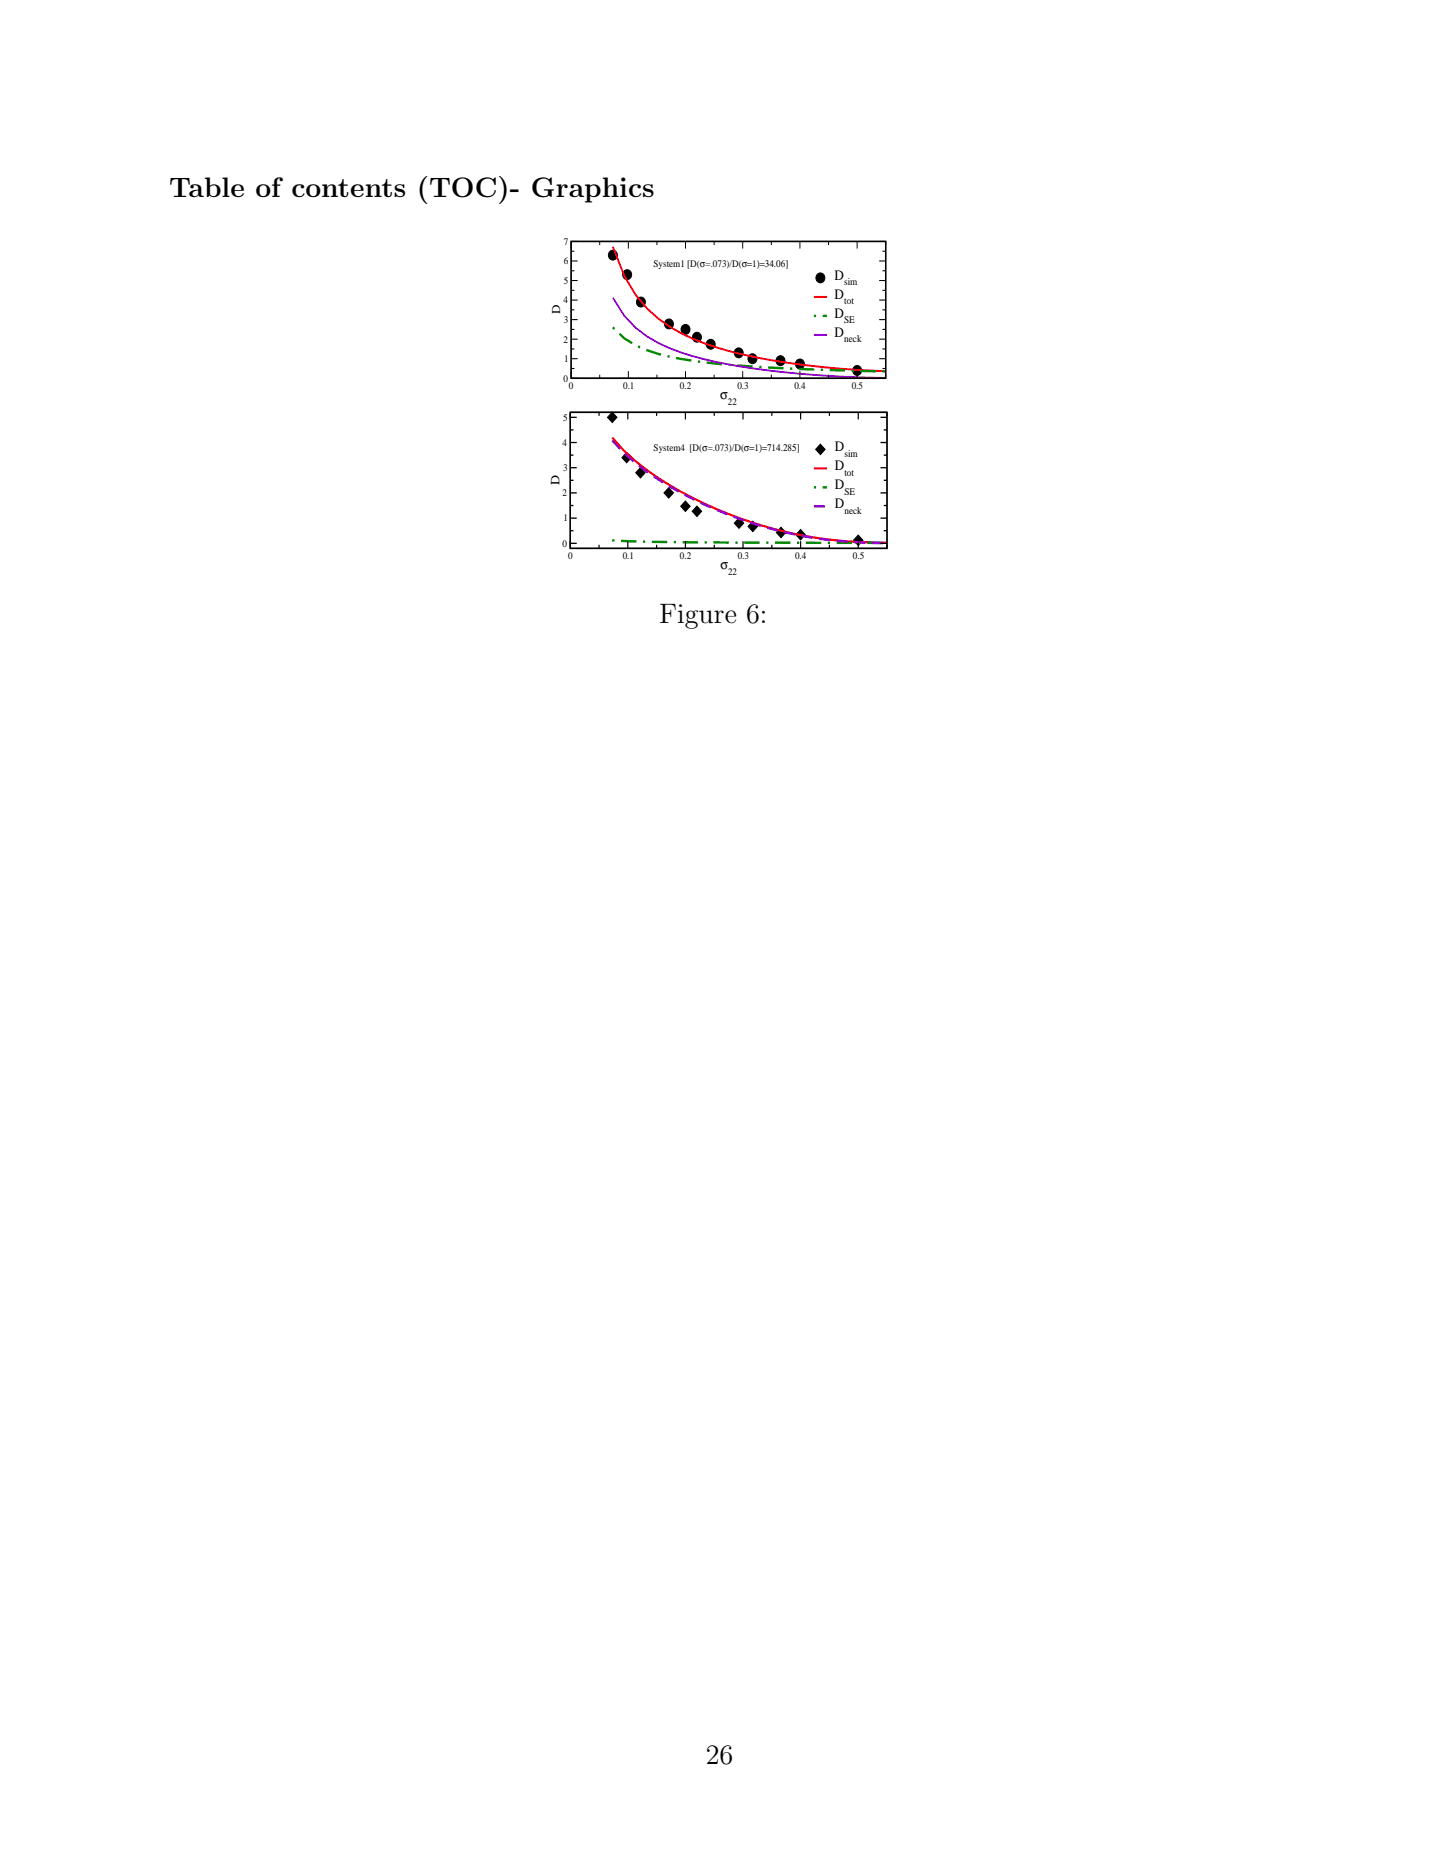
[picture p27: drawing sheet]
<svg xmlns="http://www.w3.org/2000/svg" width="216mm" height="279mm" viewBox="0 0 216 279" stroke-linecap="round" stroke-linejoin="round" font-family="sans-serif">
<defs><g id="words">
<g font-size="4.2">
<text x="25.4" y="29.6">Table of contents (TOC)- Graphics</text>
<text x="98.9" y="93.5">Figure 6:</text>
<text x="105.9" y="264.5">26</text>
</g>
<g font-size="2.2">
<text x="125.2" y="41.9">D</text>
<text x="125.2" y="44.8">D</text>
<text x="125.2" y="47.7">D</text>
<text x="125.2" y="50.5">D</text>
<text x="125.3" y="67.7">D</text>
<text x="125.3" y="70.5">D</text>
<text x="125.3" y="73.4">D</text>
<text x="125.3" y="76.2">D</text>
</g>
<g font-size="2.1">
<text x="108.1" y="59.9">σ</text>
<text x="108.1" y="85.4">σ</text>
</g>
<text font-size="1.9" x="83.9" y="72.7" transform="rotate(-90 83.9 72.7)">D</text>
<text font-size="1.8" x="84.1" y="47.2" transform="rotate(-90 84.1 47.2)">D</text>
<g font-size="1.5">
<text x="84.6" y="39.6">6</text>
<text x="84.6" y="36.7">7</text>
<text x="98.1" y="40">System1 [D(σ=.073)/D(σ=1)=34.06]</text>
<text x="84.5" y="45.5">4</text>
<text x="84.6" y="42.6">5</text>
<text x="126.6" y="42.8">sim</text>
<text x="126.6" y="45.7">tot</text>
<text x="84.5" y="51.4">2</text>
<text x="84.6" y="48.4">3</text>
<text x="126.6" y="48.5">SE</text>
<text x="126.6" y="51.4">neck</text>
<text x="84.5" y="57.2">0</text>
<text x="84.7" y="54.3">1</text>
<text x="85.4" y="58.3">0</text>
<text x="93.5" y="58.3">0.1</text>
<text x="102" y="58.3">0.2</text>
<text x="110.6" y="58.3">0.3</text>
<text x="119.2" y="58.3">0.4</text>
<text x="127.8" y="58.3">0.5</text>
<text x="84.5" y="63.1">5</text>
<text x="109.2" y="60.7">22</text>
<text x="84.4" y="66.9">4</text>
<text x="84.5" y="70.6">3</text>
<text x="98.1" y="67.6">System4 [D(σ=.073)/D(σ=1)=714.285]</text>
<text x="126.7" y="68.5">sim</text>
<text x="126.7" y="71.4">tot</text>
<text x="84.4" y="74.4">2</text>
<text x="126.7" y="74.2">SE</text>
<text x="126.7" y="77.1">neck</text>
<text x="84.4" y="82">0</text>
<text x="84.5" y="78.2">1</text>
<text x="85.2" y="83.8">0</text>
<text x="93.4" y="83.8">0.1</text>
<text x="102" y="83.8">0.2</text>
<text x="110.7" y="83.8">0.3</text>
<text x="119.3" y="83.8">0.4</text>
<text x="128" y="83.8">0.5</text>
<text x="109.2" y="86.2">22</text>
</g>
</g></defs>
<g fill="#000">
<circle cx="91.9" cy="38.2" r=".7"/>
<circle cx="94.1" cy="41.2" r=".7"/>
<circle cx="96.1" cy="45.3" r=".7"/>
<circle cx="100.3" cy="48.6" r=".7"/>
<circle cx="102.8" cy="49.4" r=".7"/>
<circle cx="104.5" cy="50.6" r=".7"/>
<circle cx="106.6" cy="51.6" r=".7"/>
<circle cx="110.8" cy="52.9" r=".7"/>
<circle cx="112.9" cy="53.8" r=".7"/>
<circle cx="117.1" cy="54.1" r=".7"/>
<circle cx="120" cy="54.6" r=".7"/>
<circle cx="128.6" cy="55.5" r=".7"/>
</g>
<g fill="none" stroke="#000" stroke-width=".15">
<path d="M85.7 36.2h47.2v20.5h-47.2zM85.7 37.7h.5M85.7 39.1h1M90 36.2v.5M94.3 36.2v1.1M98.6 36.2v.5M102.8 36.2v1.1M107.1 36.2v.5M111.4 36.2v1.1M115.7 36.2v.5M120 36.2v1.1M124.3 36.2v.5"/>
<path d="M128.6 36.2v1.1M131.9 39.1h1M132.4 37.7h.5M85.7 55.3h.5M85.7 52.3h.5M85.7 49.4h.5M85.7 46.5h.5M85.7 43.5h.5M85.7 40.6h.5M85.7 53.8h1M85.7 50.9h1M85.7 47.9h1"/>
<path d="M85.7 45h1M85.7 42.1h1M90 56.2v.5M94.3 55.7v1M98.6 56.2v.5M102.8 55.7v1M107.1 56.2v.5M111.4 55.7v1M115.7 56.2v.5M120 55.7v1M124.3 56.2v.5M128.6 55.7v1"/>
<path d="M131.9 53.8h1M131.9 50.9h1M131.9 47.9h1M131.9 45h1M131.9 42.1h1M132.4 55.3h.5M132.4 52.3h.5M132.4 49.4h.5M132.4 46.5h.5M132.4 43.5h.5M132.4 40.6h.5"/>
<circle cx="91.9" cy="38.2" r=".7"/>
<circle cx="94.1" cy="41.2" r=".7"/>
<circle cx="96.1" cy="45.3" r=".7"/>
<circle cx="100.3" cy="48.6" r=".7"/>
<circle cx="102.8" cy="49.4" r=".7"/>
<circle cx="104.5" cy="50.6" r=".7"/>
<circle cx="106.6" cy="51.6" r=".7"/>
<circle cx="110.8" cy="52.9" r=".7"/>
<circle cx="112.9" cy="53.8" r=".7"/>
<circle cx="117.1" cy="54.1" r=".7"/>
<circle cx="120" cy="54.6" r=".7"/>
<circle cx="128.6" cy="55.5" r=".7"/>
</g>
<path d="M92 37l1.7 4.4a19.2 19.2 0 0 0 10.3 9.4 68.5 68.5 0 0 0 18.8 4.2l5.2 .4 4.9 .3" fill="none" stroke="#f00" stroke-width=".27"/>
<path d="M92 49.1a13.1 13.1 0 0 0 6.8 4 80.8 80.8 0 0 0 15.5 2l6.8 .3 11.8 .3" fill="none" stroke="#008b00" stroke-width=".34" stroke-dasharray=".3 1 2.4 1" stroke-linecap="butt"/>
<path d="M92 44.6a16.6 16.6 0 0 0 10.3 8.3 84.3 84.3 0 0 0 18.8 3.2l5.2 .4 6.6 .2" fill="none" stroke="#9400d3" stroke-width=".27"/>
<path d="M85.7 36.2h47.2v20.5h-47.2z" fill="none" stroke="#000" stroke-width=".23"/>
<path d="M121.5 40h8.3v11.9h-8.3z" fill="#fff"/>
<g fill="#000">
<path d="M91.9 61.8l.7 .8-.7 .8-.8-.8zM94 67.9l.7 .7-.7 .8-.7-.8zM96.1 70.1l.7 .8-.7 .8-.7-.8zM100.3 73.1l.7 .8-.7 .8-.7-.8zM102.8 75.1l.7 .8-.7 .8-.7-.8zM104.6 75.9l.7 .8-.7 .8-.7-.8zM110.9 77.7l.7 .8-.7 .7-.7-.7zM112.9 78.2l.8 .7-.8 .8-.7-.8zM117.2 79.1l.7 .8-.7 .7-.7-.7zM120.1 79.4l.7 .8-.7 .8-.7-.8zM128.8 80.2l.7 .8-.7 .8-.7-.8z"/>
<circle cx="123.1" cy="41.7" r=".7"/>
</g>
<g fill="none" stroke="#000" stroke-width=".15">
<path d="M85.6 61.8h47.5v20.4h-47.5zM91.9 61.8l.7 .8-.7 .8-.8-.8zM94 67.9l.7 .7-.7 .8-.7-.8zM96.1 70.1l.7 .8-.7 .8-.7-.8zM100.3 73.1l.7 .8-.7 .8-.7-.8zM102.8 75.1l.7 .8-.7 .8-.7-.8zM104.6 75.9l.7 .8-.7 .8-.7-.8zM110.9 77.7l.7 .8-.7 .7-.7-.7zM112.9 78.2l.8 .7-.8 .8-.7-.8zM117.2 79.1l.7 .8-.7 .7-.7-.7zM120.1 79.4l.7 .8-.7 .8-.7-.8zM128.8 80.2l.7 .8-.7 .8-.7-.8z"/>
<circle cx="123.1" cy="41.7" r=".7"/>
</g>
<path d="M122.1 44.5h2" fill="none" stroke="#f00" stroke-width=".27"/>
<path d="M122.1 47.4h2M91.9 81a1150.7 1150.7 0 0 0 36.3 .4h4.9" fill="none" stroke="#008b00" stroke-width=".34" stroke-dasharray=".3 1 2.4 1" stroke-linecap="butt"/>
<path d="M122.1 50.2h2" fill="none" stroke="#9400d3" stroke-width=".27"/>
<path d="M91.9 65.6a36.7 36.7 0 0 0 12.1 9.1 62.1 62.1 0 0 0 29.1 6.7" fill="none" stroke="#f00" stroke-width=".31"/>
<path d="M91.9 66.1a38.3 38.3 0 0 0 12.1 8.7 62.7 62.7 0 0 0 29.1 6.7" fill="none" stroke="#9400d3" stroke-width=".34" stroke-dasharray="1.7 1" stroke-linecap="butt"/>
<g fill="none" stroke="#000" stroke-width=".19">
<path d="M85.6 61.8v1.1M85.6 79.6h.4M85.6 75.8h.4M85.6 72h.4M85.6 68.3h.4M85.6 64.5h.4M85.6 77.7h.9M85.6 73.9h.9M85.6 70.1h.9M85.6 66.4h.9M85.6 62.6h.9M89.9 61.8v.6"/>
<path d="M94.2 61.8v1.1M98.5 61.8v.6M102.8 61.8v1.1M107.2 61.8v.6M111.5 61.8v1.1M115.8 61.8v.6M120.1 61.8v1.1M124.4 61.8v.6M128.8 61.8v1.1M132.1 77.7h1M132.1 73.9h1M132.1 70.1h1"/>
<path d="M132.1 66.4h1M132.1 62.6h1M132.6 79.6h.5M132.6 75.8h.5M132.6 72h.5M132.6 68.3h.5M132.6 64.5h.5M133.1 61.8v.6M85.6 81.2v1M85.6 81.5h.9M89.9 81.7v.5M94.2 81.2v1"/>
<path d="M98.5 81.7v.5M102.8 81.2v1M107.2 81.7v.5M111.5 81.2v1M115.8 81.7v.5M120.1 81.2v1M124.4 81.7v.5M128.8 81.2v1M132.1 81.5h1M133.1 81.7v.5"/>
</g>
<path d="M85.6 61.8h47.5v20.4h-47.5z" fill="none" stroke="#000" stroke-width=".23"/>
<path d="M121.5 65.7h8.3v11.9h-8.3z" fill="#fff"/>
<path d="M123.1 66.6l.7 .8-.7 .8-.7-.8z" fill="#000"/>
<path d="M123.1 66.6l.7 .8-.7 .8-.7-.8z" fill="none" stroke="#000" stroke-width=".15"/>
<path d="M122.1 70.2h2" fill="none" stroke="#f00" stroke-width=".31"/>
<path d="M122.1 73.1h2" fill="none" stroke="#008b00" stroke-width=".34" stroke-dasharray=".3 1 2.4 1" stroke-linecap="butt"/>
<path d="M122.1 75.9h2" fill="none" stroke="#9400d3" stroke-width=".34" stroke-dasharray="1.7 1" stroke-linecap="butt"/>
<use href="#words"/>
</svg>
